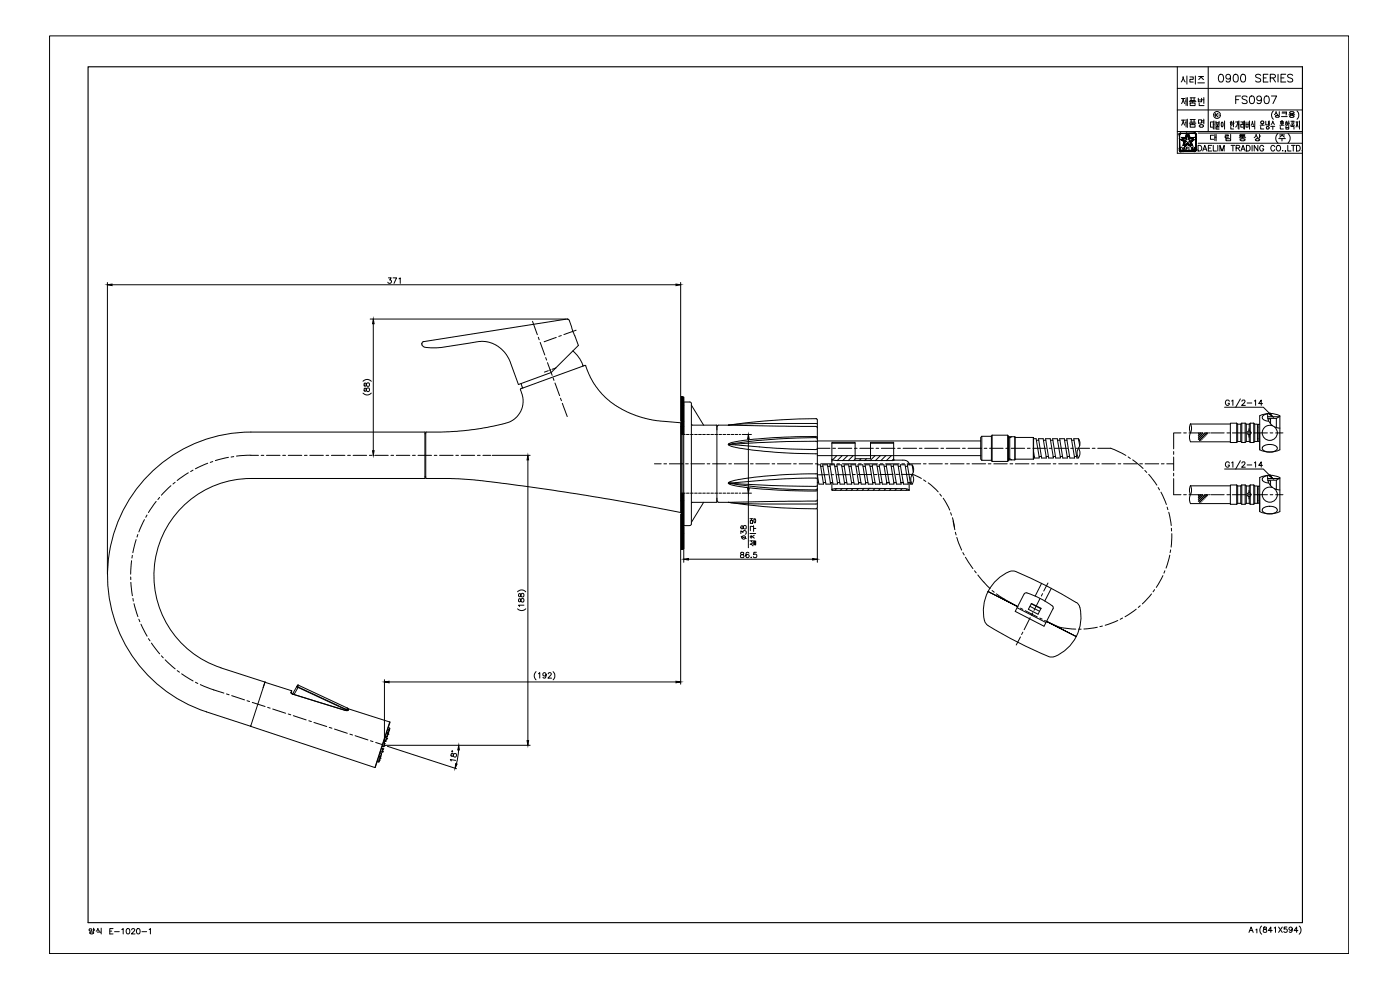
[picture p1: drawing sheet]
<svg xmlns="http://www.w3.org/2000/svg" width="420mm" height="297mm" viewBox="0 0 420 297" stroke-linecap="round" stroke-linejoin="round" font-family="sans-serif">
<defs><g id="words">
<text font-size="9.7" x="349.2" y="40.9">제품명</text>
<text font-size="8.4" x="349.6" y="26.5">시리즈</text>
<text font-size="7.9" x="349.2" y="32.8">제품번</text>
<text font-size="5.7" x="369.7" y="32.5">FS0907</text>
<text font-size="5.3" x="364.4" y="25.8">0900 SERIES</text>
<g font-size="4.9">
<text x="220.8" y="168.6">86.5</text>
<text x="137.9" y="229.7" transform="rotate(-90 137.9 229.7)">18°</text>
</g>
<text font-size="4.4" x="115" y="86.1">371</text>
</g></defs>
<!-- layer: 0 -->
<g fill="none" stroke="#000" stroke-width=".3">
<path d="M14.9 10.8h389.9v275.3h-389.9zM353.3 20v26h37.6M353.3 39.5h37.6M353.3 26.5h37.6M353.3 33h37.6M359.6 39.9h31.3M362.6 20v19.5M367 36.9l-.2-.3-.2 .3v.9M367 37.8l-.2 .3-.2-.2M367 36.9v1M367.5 36.3v2.4M369.2 36.7h.6"/>
<path d="M369.4 37.9v.8h.8M369.4 36.4h.2M370.2 36.3v1.8M370.2 37h.2M370.8 36.6h.6M371.4 36.6l-.1 .8-.5 .7M371.6 36.4v2.3M371.6 37.4h.2M371.8 36.3v2.4M372.4 36.6h.6v.7h-.6v.9h.6M373.1 37.4h.2M373.3 36.4v2.3"/>
<path d="M373.5 36.3v2.4M373.9 36.6v1.6h.7v-1.6M373.9 37.3h.7M374.7 37.4h.3M375 36.3v2.4M375.7 37.9h.9v.8M375.8 36.4l-.3 1.2M375.9 36.4l.4 1.2M376.6 36.3v1.4M378.2 37.6h1.2M378.3 37.9v.8h1M378.4 36.9l.2 .2"/>
<path d="M378.6 36.3h.5M378.6 37.1h.5M378.6 36.4l-.2 .5M378.8 37.2v.4M379.1 36.4l.2 .5M379.3 36.9l-.2 .2M379.9 36.4v1.1h.6M380.7 37h.2M380.7 36.4v1.2M380.9 36.3v1.4M381.4 37.9h1.2M382 37.9v.9"/>
<path d="M382.2 33.3a1.68 1.68 0 0 0 0 2.5M382.5 37.3l-.5-.9-.5 .9M383 35.1h.6M383.6 34.7h-.7l-.2 .2 .3 .3M383.7 34.7l.2 .2-.2 .3M383.9 33.5v1M384.1 37.6h1.2M384.2 37.9v.8h1M384.2 36.5h1M384.5 36.3h.4M384.6 35h1.7M384.7 37.2v.4"/>
<path d="M385.8 36.7h.6M385.9 37.9v.8h.9v-.8M385.9 38.3h.9M386 36.4h.2M386.1 33.6l-.1 .9M386.8 37h.2M386.8 36.3v1.4M386.8 34.4h1.7M387.3 37.6h1.2M387.3 34.7l1 .1a.66 .66 0 0 1-.6 .4 .66 .66 0 0 1-.6-.4l.2-.1M387.4 34.2v.2M387.4 36.4h.4l-.1 .8"/>
<path d="M387.4 37.9h.9v.8M387.9 37.2v.4M387.9 36.4h.4l-.1 .8M388 34.2v.2M388.3 33.7v.2M388.3 33.7a.81 .81 0 0 0-1.2 .2l.7 .2 .5-.2M388.9 36.6h.7M389 38.1l.3-1.3 .3 1.3M389.3 33.3a1.77 1.77 0 0 1 0 2.5M389.3 36.6v.2M390 36.3v2.4M354.3 44.2h.3a.49 .49 0 0 1 .2 .6 .49 .49 0 0 1-.5 .3z"/>
<path d="M355.1 45.1l.3-.9 .3 .9M355.2 44.8h.4M356 44.6h.3M356.5 44.2h-.5v.9h.5M356.8 44.2v.9h.5M357.6 44.2v.9M357.9 45.1v-.9l.4 .9 .3-.9v.9M359.6 43.6h.5a.91 .91 0 0 1 .6 .9 .91 .91 0 0 1-.6 .8h-.5zM359.6 43h31.3M360.9 45.3l.7-1.7 .6 1.7M361.2 44.8h.8M362.6 44.4h.7"/>
<path d="M363.7 43.6h-1.1v1.7h1.1M364.1 43.6v1.7h1M365.5 43.6v1.7M366.1 45.3v-1.7l.6 1.7 .7-1.7v1.7M367.7 40.5h1v.3h-1v.5h1M367.9 41.6h1.4v.6h-1.4zM369.3 40.3v1.2M369.5 43.6h1.1M370 43.6v1.7M371 44.4l.9-.1 .1-.5-1-.2v1.7M371.5 44.4l.6 .9M371.9 41.3h2"/>
<path d="M372.1 40.7h1.5M372.2 41.8l.3 .4M372.4 45.3l.7-1.7 .6 1.7M372.5 41.6l-.3 .2M372.5 41.7l1.1 .2M372.6 44.8h.8M372.9 41v.3M373.6 42l-1.1 .2M373.6 40.4h-1.5v.6h1.5M373.6 41.8v.2M374.1 43.6h.5a.91 .91 0 0 1 .6 .9 .91 .91 0 0 1-.6 .8h-.5zM375.8 43.6v1.7"/>
<path d="M377 40.4l-.2 .5-.4 .4M377 40.4l.6 .9M377 41.7l-.3 .2 .2 .2 .8 .1M377 41.6h.7M377.5 43.6v1.7l-1.1-1.7v1.7M377.7 41.7l.4 .2-.4 .3M378 40.3v1.2M378 40.8h.3M379.2 44a.61 .61 0 0 0-.7-.4 .61 .61 0 0 0-.4 .7v.4a.6 .6 0 0 0 .5 .6 .6 .6 0 0 0 .6-.6h-.3M382.6 44a.61 .61 0 0 0-.7-.4 .61 .61 0 0 0-.5 .7v.4a.61 .61 0 0 0 .5 .6 .61 .61 0 0 0 .7-.4M383.2 43.9l.4-.3a.81 .81 0 0 1 .7 .9 .81 .81 0 0 1-.9 .7l-.4-.5zM383.5 40.1a1.88 1.88 0 0 0 0 2.8"/>
<path d="M383.8 41.6h2M384 40.5h1.5M384.7 41.6v.7M384.8 40.4l-.8 .7M384.8 40.4l.7 .7M385 45.1v.2zM385.8 45.2h-.1h.1l-.1 .4M386.5 43.6v1.7h.9M386.6 40.1a1.88 1.88 0 0 1 0 2.8M387.6 43.6h1.1M388.1 43.6v1.7M389.1 43.6a.92 .92 0 0 1 1 .5 .92 .92 0 0 1-.2 1.1l-.8 .1z"/>
<path d="M390.8 45.2h.1zM170.3 95.7l-43.2 6.8a.7 .7 0 0 0-.5 .9M170.3 95.7h.1M170.3 95.7l.2 .1M170.5 95.8h.1M170.5 95.8l.4 .4 2.7 7.4-8.2 8.2-9.8 3.6-2.5-6.8-.8-1.7-1.8-2.2-2.6-1.6-1.8-.6-1.7-.1-12.1 1.9-3.1 .1a2.79 2.79 0 0 1-2.4-.7l-.2-.3M75.3 129.6h52.2M75.3 129.6a43 43 0 0 0-42.5 36.3 43 43 0 0 0 29.2 47.7l13.2 4.3M204.3 128h.2v22.3h-.2M205.2 128h-.3v22.3h.3M249.7 139.5v-6.8h6.9v4.9h4.7v-4.9h6.9v5.3l3.6 .1 .6 .4 .5 .5v.5M249.7 133h6.9"/>
<path d="M249.7 137.7l.2 .3M261.3 133h6.9M268.2 138l-.2 .2h-16.5l-1.6-.2M273.7 139.5l.5 1.4-.5 1.5M323.7 131.6l.4 1.4-.4 1.5M323.7 134.5l.4 1.4-.4 1.5-.5-1.5zM357.3 129.9l-.3 1.3 .3 1.3M357.3 127.2l.3 1.3-.3 1.4-.3-1.4zM359.6 130.1l1.5 1.4M359.6 131.4l.8 .8M359.6 130.7l1.2 1.1M359.7 129.9h-.1"/>
<path d="M360.1 129.9l1.3 1.3M360.4 129.9l-.8 .7M360.8 129.9l1 1M361 129.9l-1.4 1.3M361.4 129.9l.7 .6M361.7 129.9l-2.1 2M362.1 129.9l.3 .3M362.3 129.9l-2.4 2.3M362.7 129.9h.1M380.5 125.5h2.5M384.1 124.7a7 7 0 0 0-6 0v10.3a7 7 0 0 0 6 0M75.3 143.6h52.2"/>
<path d="M75.3 143.6a29.1 29.1 0 0 0-28.7 24.5 29.1 29.1 0 0 0 19.7 32.2M249.7 147h.1M249.7 144.8v2.2M250.4 146.7h-.5M250.4 146.6h21.3l.9 .3M272.6 146.9l.2 .1M272.8 146.9l.1 .2M272.9 144.8v2.3h-23.1l-.1-.1 .2-.3M273.8 142.4l.4 1.4-.5 1.4-.4-1.4zM357.3 148.4l-.3 1.3 .3 1.4M357.3 145.7l.3 1.4-.3 1.3-.3-1.4zM359.6 148.6l1.5 1.4"/>
<path d="M359.6 149.9l.8 .8M359.6 149.2l1.2 1.2M359.7 148.4l-.1 .1M360.1 148.4l1.3 1.3M360.4 148.4l-.8 .8M360.8 148.4l1 1M361 148.4l-1.4 1.4M361.4 148.4l.7 .7M361.7 148.4l-2.1 2.1M362.1 148.4l.3 .4M362.3 148.4l-2.4 2.4M362.7 148.4h.1"/>
<path d="M380.5 144.1h2.5M384.1 143.3a7 7 0 0 0-6 0v10.2a7 7 0 0 0 6 0M66.3 200.4l13.2 4.3M116.3 223.9l20.7 6.7"/>
<circle cx="369.6" cy="37.3" r=".32"/>
<circle cx="380.4" cy="38.3" r=".4"/>
<circle cx="384.7" cy="36.9" r=".35"/>
<circle cx="386.1" cy="37.3" r=".33"/>
</g>
<!-- layer: TXT -->
<path d="M26.4 20h364.5v256.8h-364.5z" fill="none" stroke="#000" stroke-width=".34"/>
<!-- layer: DWG -->
<g fill="none" stroke="#000" stroke-width=".3">
<path d="M156.2 116.9l.8 2.9-.1 1.8-.3 1.2-1.4 2.2-2.3 1.6-6.7 1.6-5.7 .9-5.7 .5h-6.9M156.3 116.6l-.1 .3M156.4 115.1l.3 1M156.7 116.1l.1 .2M156.8 116.3l.2 .1M171.9 105.3l2 2.2 1 2M174.9 109.5l.1 .2M175 109.7l-.1 .2M175.5 109.7l-19.2 6.9M175.5 109.6l.3 .1 1.5 3.7 2.1 3.3 2.4 2.7 3.3 2.5 3.9 2.1 4.8 1.6 3.5 .7 7 .5v27l-28.5-5.2-23.9-3.5-9.6-1.1-4.7-.3-9.7-.1-.1-13.8M127.5 129.6v14M127.5 130.1h.3"/>
<path d="M127.9 129.6l-.1 .1M207 120.6h-1.8v37.1h1.8M207 120.6l.5 .5v36.1M207.5 121.6l3.7 6M207.5 127.3l.2 .3h7.4l.1 22.9-.2 .2h-7.3l-.2 .3M215.2 128l.4-.4a30.9 30.9 0 0 0 8.4-.8 185.5 185.5 0 0 1 21.1-1.1l.2 .4v26.1l-.2 .4a164.6 164.6 0 0 1-26.4-1.9h-3.1M218.6 133.4h.2M218.6 133.4h.1M218.6 133.4a25.3 25.3 0 0 0 8.7 1.8l8 .7 10 .3M218.6 133.2v.2M218.6 133.2l.2 .1M218.8 133.4l2.7 .1a226.8 226.8 0 0 0 23.5 1.3l.3-.3"/>
<path d="M218.8 133.4h.1M218.8 133.3h.1M245.3 127.2l-.3-.1h-18.8l-7.6 .5 26.2 .3 .5 .5M245.3 132.6l-.1-.1a274.9 274.9 0 0 0-26.6 .9M245.3 131.8l-.2-.4a166.3 166.3 0 0 0-18.9 .9l-7.4 1M245.3 131.3l-.1-.2a143.7 143.7 0 0 0-24.2 1.4l-2.4 .7M245.3 132.3h49M245.3 136.7h49M245.3 139.5h.9l1 5.8h-1.4l-.5-2.8M246.3 139.9h.7M246.9 139.5h1.4l1 5.8h-1.4zM248.4 139.9h.7"/>
<path d="M249.1 139.5h1.4l.9 5.8h-1.4zM250.5 139.9h.7M251.1 139.5h1.5l.9 5.8h-1.4zM252.7 139.9h.6M253.3 139.5h1.4l.9 5.8h-1.4zM254.8 139.9h.7M255.4 139.5h1.4l.9 5.8h-1.4zM256.9 139.9h.7M257.5 139.5h1.4l1 5.8h-1.4zM259 139.9h.7M259.6 139.5h1.4l1 5.8h-1.4zM261.1 139.9h.7"/>
<path d="M261.7 139.5h1.5l.9 5.8h-1.4zM263.2 139.9h.7M263.8 139.5h1.5l.9 5.8h-1.4zM265.4 139.9h.6M266 139.5h1.4l.9 5.8h-1.4zM267.5 139.9h.7M268.1 139.5h1.4l.9 5.8h-1.4zM269.6 139.9h.7M270.2 139.5h1.4l1 5.8h-1.4zM271.7 139.9h.7M273.8 139.9h.2M294.7 130.9h2.8l.2-.3h4.7l.3 .2v7.4l-.3 .2h-4.7l-.2-.3h-2.8l-.4-.3v-6.6z"/>
<path d="M302.7 131h1.9v.2M303 131v7M304.6 137.8v.2h-1.9M304.6 131.2l5.6 .2v6.3l-5.6 .1M304.6 131.2v6.6M310.2 131.6h.8l.9 5.8h-1.4l-.3-1.8M310.2 137h.2M311 132.1h.8M311.7 131.6h1.4l.9 5.8h-1.4zM311.8 137h.8M313.2 132.1h.7M313.8 131.6h1.4l1 5.8h-1.5z"/>
<path d="M314 137h.6M315.3 132.1h.7M315.9 131.6h1.4l1 5.8h-1.5zM316.1 137h.7h-.7M317.4 132.1h.7M318 131.6h1.4l1 5.8h-1.4zM318.2 137h.7M319.5 132.1h.7M320.1 131.6h1.4l1 5.8h-1.4zM320.3 137h.7h-.7M321.6 132.1h.7M322.4 137h.7"/>
<path d="M323.7 132.1h.2M324 133.8l-.3-2.2h-1.4l.9 5.8h.5M357.3 127.2h11.9M357.3 132.6h11.9M371.2 127h-2v5.8h2M371.2 127v5.8M371.2 127l.2 .3M371.4 127.3h1M371.4 127.3v5.2M372.4 132.5h-1l-.2 .3M372.4 132.5l.3 .3 2.2-.3M372.4 127.3v5.2"/>
<path d="M372.7 127v5.8M372.7 127h1M372.7 127l-.3 .3M373.7 127v5.8M373.7 127l.3 .3M374 127.3h.9M374 127.3v5.2M374.9 132.5l.3 .3M374.9 127.3v2M374.9 130.4v2.1M375.2 127l-.3 .3M375.2 127h1.1"/>
<path d="M375.2 127v2.5M375.2 130.3v2.5M376.3 127l.3 .3h.8v5.2h-.8M376.3 127v5.8M376.6 132.5l-.3 .3h-1.1M376.6 127.3v5.2M377.4 131.6h.2M377.4 128.2h.2M378.1 127.3h-.5v5.1h.5M378.9 134.1l1.4-.7h1.6l1.1 .5 .3 .8-1 .8-1.8 .1-1.5-.6-.2-.3zM380.4 124.2l-1.3 .5-.3 .7 .8 .7 1.2 .3M381.9 127.8a2.26 2.26 0 0 0-3.1 2.2 2.26 2.26 0 0 0 3.3 1.9 2.26 2.26 0 0 0 .4-3.8"/>
<path d="M384.1 124.8v10.2M384.1 124.9l-1.1 .6M127.5 143.1h.3M207.5 157.2l-.5 .5M211.2 150.7l-3.7 6M215.2 150.2l.4 .5M218.6 145h.2a272.3 272.3 0 0 0 26.4 .8l.1-.1M218.6 145h.1M218.6 145a22.3 22.3 0 0 0 7.8 1.5 162.2 162.2 0 0 0 18.8 .7l.1-.2M218.6 144.8l.2 .1M218.6 144.8v.2M218.8 145l5.9 .8a174.2 174.2 0 0 0 20.2 1.2l.4-.5"/>
<path d="M218.8 145h.1M218.8 145h-.2M218.8 144.9v.1M245.3 149.9l-.3 .4-26.4 .4 3.7 .4 6.2 .1 16.8-.1M245.3 143.7l-.1-.1a150.7 150.7 0 0 0-18.4 .7l-8 .6M245.3 142l-.1 .1a132.9 132.9 0 0 0-24.2 1.9l-2.4 .8M245.3 144.8h.4M247.1 144.8h.7M249.2 144.8h.7h-.7M251.3 144.8h.7M254.1 144.8h-.7h.7M255.5 144.8h.8"/>
<path d="M258.3 144.8h-.6h.7M259.8 144.8h.7M262.6 144.8h-.7h.7M264 144.8h.7M266.8 144.8h-.7h.7M268.2 144.8h.8M271 144.8h-.6h.7M272.5 144.8h.7M274.1 141.7l-.4-2.2h-1.4l1 5.8h.4M357.3 145.8h11.9M357.3 151.1h11.9M371.2 145.5h-2v5.8h2"/>
<path d="M371.2 145.5v5.8M371.2 145.5l.2 .3M371.4 145.8v5.2M371.4 145.8h1M372.4 151h-1l-.2 .3M372.4 151l.3 .3 2.2-.3M372.4 145.8v5.2M372.7 145.5v5.8M372.7 145.5h1M372.7 145.5l-.3 .3M373.7 145.5v5.8M373.7 145.5l.3 .3"/>
<path d="M374 145.8v5.2M374 145.8h.9M374.9 145.8v2M374.9 149v2M374.9 151l.3 .3M375.2 145.5v2.5M375.2 148.8v2.5M375.2 145.5l-.3 .3M375.2 145.5h1.1M376.3 145.5l.3 .3h.8v5.2h-.8M376.3 145.5v5.8M376.6 151l-.3 .3h-1.1"/>
<path d="M376.6 145.8v5.2M377.4 150.2h.2M377.4 146.7h.2M378.1 145.9h-.5v5.1h.5M378.9 152.6l.9-.5 1.7-.2 1.3 .4 .4 .3 .1 .6-.3 .4-.7 .4-1.8 .1-1.4-.5-.3-.4zM380.4 142.7l-1.3 .5-.3 .7 .6 .7 1.4 .3M381.9 146.3a2.26 2.26 0 0 0-3.1 2.2 2.26 2.26 0 0 0 3.3 1.9 2.26 2.26 0 0 0 .4-3.7M384.1 143.3v10.2M384.1 143.5l-1.1 .6M296.5 177.5l8.9 4.5-8.9-4.5M296.5 177.5a12 12 0 0 0-.7 9.4l.7 .8M304.8 171.5l-.7-.2a11.2 11.2 0 0 0-7.6 6.2"/>
<path d="M304.8 171.5a120.4 120.4 0 0 1 18.8 9.7 11.7 11.7 0 0 1-1.5 11.3 12.9 12.9 0 0 1-5.6 4.5M307.5 178l.2-.1a19.8 19.8 0 0 1 8.4 4.3l-.1 .5-1.9 3.8 8.9 4.5-8.9-4.5-.8 1.4-8.6-4.5zM312.6 175l-1.9 3.9M315.5 176.5l-2 3.9M296.5 187.7a116.1 116.1 0 0 0 18.9 9.5l1.1-.2M305.2 182.3l8.7 4.5M309.1 181.9l2.9 1.5M309.5 181.2l2.9 1.4M309.6 181.1l2.8 1.4-.9 1.8-2.9-1.5zM75.2 217.7l.1 .2M75.3 217.9l37.2 12.4M79.5 204.7l-4.3 13.2"/>
<path d="M79.5 204.7l-.5 1.6M79.6 204.7l7.9 2.5M79.7 204.6l-.2 .1M87.3 207.8l.1 .1M87.4 207.9l.5 .4 15.9 4.9M87.5 207.2l-.2 .6M87.5 207.2l-.1 .7M87.8 208.3h.1M87.9 208.3h.1M87.9 208.3l15.8 4.9M89.3 205.9l.2-.4 14.7 6.9-.1 .4M89.3 205.9l-.2 .1 .4 .3"/>
<path d="M89.3 205.9l.2 .2M89.3 205.6l-1.5 2.7-.5-.5M89.5 206.3l14.2 6.6M89.5 206.3l-1.3 2.1M89.5 205.5l-.2 .1M89.5 206.1l14.3 6.7M89.5 206.1v.2M103.7 213.2h.1M103.7 212.9l-.1 .2M103.7 213.1l.1 .1M103.8 212.8h.3M103.8 212.8l-.1 .1"/>
<path d="M104.1 212.8l.1 .2-.5-.1M104.3 212.4l.1 .2M104.3 212.6l-.2 .6M104.4 213.1l-.6 .1M104.5 212.7l-.1 .4M104.6 212.7l-.1 .4M104.6 212.7l12.4 3.9M104.7 212.7h-.1M116.3 218.8l.5 .2M116.5 219.9h-.5l.4 .1M116.5 218.3l.4 .2-.1 .5M116.5 219.7v.2"/>
<path d="M116.6 219.8l-.1 .1M116.6 219.7h-.1M116.8 219l-.3 .7M116.8 219h.1M116.8 219v.1M117 216.5l-4.4 13.7 .1-.1M117 218.6l-.5 1.3M117.1 216.7l-4.4 13.4M113.2 228.5l.4 .1M113.4 228l.4 .1M113.7 227l.5 .3-.4 1.3M113.7 227h.4"/>
<path d="M113.8 228.5l-.1 .1M113.8 228.1h.1M113.9 228l-.1 .1M114 227.4l-.4 1.2M114 227.4l.1 .1M114.1 225.9l.4 .2M114.1 227.5h.1M114.1 227.2l-.1 .2M114.1 227l.1 .1M114.1 225.6l.5 .1M114.3 227h-.1M114.4 226.2l-.3 .8"/>
<path d="M114.4 226.2l.1 .1M114.4 226.1v.1M114.5 226.1l-.2 .9M114.5 224.5l.5 .3M114.7 225.6l-.1 .1M114.7 225.6h.1M114.8 225.4h.1M114.9 224.7h.1M114.9 224.7l-.3 1M114.9 224.7l.1 .1M115 224.8l-.3 .8M115 222.9l.5 .1"/>
<path d="M115.2 222.3l.4 .1M115.3 224h-.1M115.5 223l-.4 1h-.4M115.5 223v.2M115.5 223.2l-.3 .8M115.5 221.2l.5 .2M115.6 222.4h.1M115.7 220.9l.4 .1M115.8 222.4h-.2M115.8 222.3l-.1 .1M115.8 222.3v.1M116 221.4v.1"/>
<path d="M116 221.4h.1M116 221.4l-.3 1M116 221.7h.1M116 221.5h.1M116 221.5l-.2 .8M116.1 220.9v.1M116.3 220.9l-.1 .1M116.3 220.9l-.2 .1M116.3 220.9h-.2M116.4 220.3h.1M116.4 220l.1 .1M116.4 220l-.3 .9"/>
<path d="M116.5 220v.2M116.5 220.1l-.2 .8M27 279.8v.2M27.2 279.7h.6M27.2 279.7l-.2 .1M27.4 278.8l-.2-.1a.37 .37 0 0 0-.5 .3 .37 .37 0 0 0 .5 .4l.2-.1M27.4 278.8v.5M27.8 279.7l.3 .1a.63 .63 0 0 1-.5 .5 .63 .63 0 0 1-.6-.3M28.1 278.5v1M28.1 278.8h.3M28.1 279.1h.3M29.2 279.7h1.2v.5"/>
<path d="M29.4 278.6l-.5 .8M29.4 278.6l.5 .8M30.4 278.5v1M32.9 279.4h.6M33.9 278.6h-1v1.6h1M34.4 279.5h1.4M36.5 278.9l.5-.3v1.6M38.1 278.7a.79 .79 0 0 1 1 .6 .79 .79 0 0 1-.6 .9l-.6-.3v-.6zM39.5 279l.3-.4 .6 .3-1 1.3h1.1M41.2 278.7a.79 .79 0 0 1 1 .6 .79 .79 0 0 1-.6 .9l-.6-.3v-.6zM42.6 279.5h1.4M44.8 278.9l.3-.3v1.6"/>
<path d="M374.8 279.8l.7-1.7 .6 1.7M375.1 279.2h.7M376.9 279l.3-.3v1.2M378.6 277.8a1.63 1.63 0 0 0 0 2.5M379.2 278.2v.5a.67 .67 0 0 1 .8 .2 .67 .67 0 0 1 0 .8h-.8a.67 .67 0 0 1 .1-.8 .67 .67 0 0 1 .7-.2v-.5zM381.8 279.2h-1.2l.8-1.1v1.7M382.4 278.4l.4-.3v1.7M383.7 278.1l1.1 1.7M384.8 278.1l-1.1 1.7M386.2 278.1h-.8v.7a.56 .56 0 0 1 .8 0 .56 .56 0 0 1-.1 .9 .56 .56 0 0 1-.8-.2M387.8 278.7a.51 .51 0 0 1-.7 .4 .51 .51 0 0 1-.2-.8 .51 .51 0 0 1 .8 .1l.1 .3a.75 .75 0 0 1-.6 1.1l-.3-.3M389.5 279.2h-1.1l.7-1.1v1.7"/>
<path d="M389.9 277.8a1.63 1.63 0 0 1 0 2.5"/>
<circle cx="374.9" cy="129.9" r=".57"/>
<circle cx="374.9" cy="148.4" r=".57"/>
</g>
<!-- layer: 0 -->
<g fill="#000" stroke="#000" stroke-width=".3">
<path d="M354 40.4v4.6zM354 40.4v4.6z"/>
<path d="M354 45v.2zM354 45v.2zM354 45.2l.3 .2zM354.1 45.1l.2 .3zM354.3 45.3l.2 .1zM354.3 45.3l.2 .1z"/>
<path d="M354.5 45.4l4-.1zM354.5 45.3h4z"/>
<path d="M358.5 45.3h.2zM358.5 45.3h.2zM358.7 45.3l.2-.1zM358.7 45.3l.2-.1zM358.9 45v.2zM358.8 45v.1z"/>
<path d="M358.8 40.4l.1 4.6zM358.8 40.4l.1 4.6z"/>
</g>
<!-- layer: D -->
<g fill="none" stroke="#000" stroke-width=".3">
<path d="M365.8 34.5h.4M366.2 34.2a1.04 1.04 0 0 0-1.1-.7 1.04 1.04 0 0 0-.9 1M366.3 34.5a1.04 1.04 0 0 1-.9 1 1.04 1.04 0 0 1-1.2-.7M32.2 84.8v87.4M33.6 85.4h169.3M111.1 95.7h58.7M112 97.1v38.1M204.3 84.8v41.6M108.9 118a1.68 1.68 0 0 0 2.5 0M108.9 114.4a1.68 1.68 0 0 1 2.5 0M109.3 116.6l.2 .8 .3-.1 .5-.9 .5 .2 .1 .5a.54 .54 0 0 1-.7 .4 .54 .54 0 0 1-.3-.8l-.2-.2zM109.3 115v.8h.5a.69 .69 0 0 1 .2-.8 .69 .69 0 0 1 .8 0l.1 .5-.3 .4h-.4l-.4-.9z"/>
<path d="M204.5 119.1h.4v11.3h-.4zM204.5 120h.1M204.5 119.8h.1M204.5 119.7h.1M204.5 119.5h.1M204.5 119.4h.1M204.5 119.3h.1M204.5 119.1h.1M204.7 119.9h.1M204.7 119.8h.1M204.7 119.6h.1M204.7 119.5h.1"/>
<path d="M204.7 119.3h.1M204.7 119.2h.1M204.8 120h.1M204.8 119.8h.1M204.8 119.7h.1M204.8 119.5h.1M204.8 119.4h.1M204.8 119.3h.1M204.8 119.1h.1M204.9 119.9h.1M204.9 119.8h.1M204.9 119.6h.1"/>
<path d="M204.9 119.5h.1M204.9 119.3h.1M204.9 119.2h.1M372.3 119.7l-1.4 2.5M147.7 136.6h11.4M158.4 138v84.2M204.5 130.3h.1M204.5 130.1h.1M204.5 130h.1M204.5 129.8h.1M204.5 129.7h.1M204.5 129.6h.1"/>
<path d="M204.5 129.4h.1M204.5 129.3h.1M204.5 129.1h.1M204.5 129h.1M204.5 128.8h.1M204.5 128.7h.1M204.5 128.5h.1M204.5 128.4h.1M204.5 128.2h.1M204.5 128.1h.1M204.5 127.9h.1M204.5 127.8h.1"/>
<path d="M204.5 127.6h.1M204.5 127.5h.1M204.5 127.4h.1M204.5 127.2h.1M204.5 127.1h.1M204.5 126.9h.1M204.5 126.8h.1M204.5 126.6h.1M204.5 126.5h.1M204.5 126.3h.1M204.5 126.2h.1M204.5 126h.1"/>
<path d="M204.5 125.9h.1M204.5 125.8h.1M204.5 125.6h.1M204.5 125.5h.1M204.5 125.3h.1M204.5 125.2h.1M204.5 125h.1M204.5 124.9h.1M204.5 124.8h.1M204.5 124.6h.1M204.5 124.5h.1M204.5 124.3h.1"/>
<path d="M204.5 124.2h.1M204.5 124.1h.1M204.5 123.9h.1M204.5 123.8h.1M204.5 123.6h.1M204.5 123.5h.1M204.5 123.3h.1M204.5 123.2h.1M204.5 123h.1M204.5 122.9h.1M204.5 122.7h.1M204.5 122.6h.1"/>
<path d="M204.5 122.4h.1M204.5 122.3h.1M204.5 122.1h.1M204.5 122h.1M204.5 121.8h.1M204.5 121.7h.1M204.5 121.6h.1M204.5 121.4h.1M204.5 121.3h.1M204.5 121.1h.1M204.5 121h.1M204.5 120.8h.1"/>
<path d="M204.5 120.7h.1M204.5 120.5h.1M204.5 120.4h.1M204.5 120.3h.1M204.5 120.1h.1M204.7 130.3h.1M204.7 130.2h.1M204.7 130.1h.1M204.7 129.9h.1M204.7 129.8h.1M204.7 129.6h.1M204.7 129.5h.1"/>
<path d="M204.7 129.3h.1M204.7 129.2h.1M204.7 129h.1M204.7 128.9h.1M204.7 128.7h.1M204.7 128.6h.1M204.7 128.5h.1M204.7 128.3h.1M204.7 128.2h.1M204.7 128h.1M204.7 127.9h.1M204.7 127.7h.1"/>
<path d="M204.7 127.6h.1M204.7 127.4h.1M204.7 127.3h.1M204.7 127.1h.1M204.7 127h.1M204.7 126.8h.1M204.7 126.7h.1M204.7 126.5h.1M204.7 126.4h.1M204.7 126.3h.1M204.7 126.1h.1M204.7 126h.1"/>
<path d="M204.7 125.8h.1M204.7 125.7h.1M204.7 125.5h.1M204.7 125.4h.1M204.7 125.3h.1M204.7 125.1h.1M204.7 125h.1M204.7 124.8h.1M204.7 124.7h.1M204.7 124.6h.1M204.7 124.4h.1M204.7 124.3h.1"/>
<path d="M204.7 124.1h.1M204.7 124h.1M204.7 123.8h.1M204.7 123.7h.1M204.7 123.5h.1M204.7 123.4h.1M204.7 123.2h.1M204.7 123.1h.1M204.7 123h.1M204.7 122.8h.1M204.7 122.7h.1M204.7 122.5h.1"/>
<path d="M204.7 122.4h.1M204.7 122.2h.1M204.7 122.1h.1M204.7 121.9h.1M204.7 121.8h.1M204.7 121.6h.1M204.7 121.5h.1M204.7 121.3h.1M204.7 121.2h.1M204.7 121h.1M204.7 120.9h.1M204.7 120.8h.1"/>
<path d="M204.7 120.6h.1M204.7 120.5h.1M204.7 120.3h.1M204.7 120.2h.1M204.7 120h.1M204.8 130.3h.1M204.8 130.1h.1M204.8 130h.1M204.8 129.8h.1M204.8 129.7h.1M204.8 129.6h.1M204.8 129.4h.1"/>
<path d="M204.8 129.3h.1M204.8 129.1h.1M204.8 129h.1M204.8 128.8h.1M204.8 128.7h.1M204.8 128.5h.1M204.8 128.4h.1M204.8 128.2h.1M204.8 128.1h.1M204.8 127.9h.1M204.8 127.8h.1M204.8 127.6h.1"/>
<path d="M204.8 127.5h.1M204.8 127.4h.1M204.8 127.2h.1M204.8 127.1h.1M204.8 126.9h.1M204.8 126.8h.1M204.8 126.6h.1M204.8 126.5h.1M204.8 126.3h.1M204.8 126.2h.1M204.8 126h.1M204.8 125.9h.1"/>
<path d="M204.8 125.8h.1M204.8 125.6h.1M204.8 125.5h.1M204.8 125.3h.1M204.8 125.2h.1M204.8 125h.1M204.8 124.9h.1M204.8 124.8h.1M204.8 124.6h.1M204.8 124.5h.1M204.8 124.3h.1M204.8 124.2h.1"/>
<path d="M204.8 124.1h.1M204.8 123.9h.1M204.8 123.8h.1M204.8 123.6h.1M204.8 123.5h.1M204.8 123.3h.1M204.8 123.2h.1M204.8 123h.1M204.8 122.9h.1M204.8 122.7h.1M204.8 122.6h.1M204.8 122.4h.1"/>
<path d="M204.8 122.3h.1M204.8 122.1h.1M204.8 122h.1M204.8 121.8h.1M204.8 121.7h.1M204.8 121.6h.1M204.8 121.4h.1M204.8 121.3h.1M204.8 121.1h.1M204.8 121h.1M204.8 120.8h.1M204.8 120.7h.1"/>
<path d="M204.8 120.5h.1M204.8 120.4h.1M204.8 120.3h.1M204.8 120.1h.1M204.9 130.3h.1M204.9 130.2h.1M204.9 130.1h.1M204.9 129.9h.1M204.9 129.8h.1M204.9 129.6h.1M204.9 129.5h.1M204.9 129.3h.1"/>
<path d="M204.9 129.2h.1M204.9 129h.1M204.9 128.9h.1M204.9 128.7h.1M204.9 128.6h.1M204.9 128.5h.1M204.9 128.3h.1M204.9 128.2h.1M204.9 128h.1M204.9 127.9h.1M204.9 127.7h.1M204.9 127.6h.1"/>
<path d="M204.9 127.4h.1M204.9 127.3h.1M204.9 127.1h.1M204.9 127h.1M204.9 126.8h.1M204.9 126.7h.1M204.9 126.5h.1M204.9 126.4h.1M204.9 126.3h.1M204.9 126.1h.1M204.9 126h.1M204.9 125.8h.1"/>
<path d="M204.9 125.7h.1M204.9 125.5h.1M204.9 125.4h.1M204.9 125.3h.1M204.9 125.1h.1M204.9 125h.1M204.9 124.8h.1M204.9 124.7h.1M204.9 124.6h.1M204.9 124.4h.1M204.9 124.3h.1M204.9 124.1h.1"/>
<path d="M204.9 124h.1M204.9 123.8h.1M204.9 123.7h.1M204.9 123.5h.1M204.9 123.4h.1M204.9 123.2h.1M204.9 123.1h.1M204.9 123h.1M204.9 122.8h.1M204.9 122.7h.1M204.9 122.5h.1M204.9 122.4h.1"/>
<path d="M204.9 122.2h.1M204.9 122.1h.1M204.9 121.9h.1M204.9 121.8h.1M204.9 121.6h.1M204.9 121.5h.1M204.9 121.3h.1M204.9 121.2h.1M204.9 121h.1M204.9 120.9h.1M204.9 120.8h.1M204.9 120.6h.1"/>
<path d="M204.9 120.5h.1M204.9 120.3h.1M204.9 120.2h.1M204.9 120h.1M251.1 136.7l-1.3 1.3M252.7 136.7l-1.4 1.5M254.4 136.7l-1.5 1.5M256 136.7l-1.4 1.5M256.8 137.6l-.6 .6M258.4 137.6l-.6 .6M260.1 137.6l-.6 .6M262.6 136.7l-1.5 1.5"/>
<path d="M264.2 136.7l-1.5 1.5M265.9 136.7l-1.5 1.5M267.5 136.7l-1.5 1.5M268.2 137.7l-.5 .5M294.7 130.9v7.2M297.5 130.9v7.2M297.7 130.6v7.8M302.4 130.6v7.8M302.7 137.6l.9 .4M303.6 131l-.9 .4M304.6 131v7M310.1 131.2v6.6"/>
<path d="M367.5 122.2h11.7l1.8 1.8M368.9 120.4a.61 .61 0 0 0-.6-.4 .61 .61 0 0 0-.5 .6 .67 .67 0 0 0 .2 .9 .67 .67 0 0 0 .9-.2v-.3h-.3M368.9 139a.61 .61 0 0 0-.6-.4 .61 .61 0 0 0-.5 .6 .67 .67 0 0 0 .2 .9 .67 .67 0 0 0 .9-.3v-.3h-.3M369.6 120.3l.4-.3v1.6M369.6 138.9l.4-.3v1.6M372.3 138.2l-1.4 2.5M372.7 120.4l.4-.4 .4 .1 .1 .2-.2 .6-.8 .7h1.1M372.7 139l.4-.4h.4l.1 .3-.2 .5-.8 .8h1.1M374.3 120.9h1.4M374.3 139.5h1.4M376.4 120.3l.4-.3v1.6M376.4 138.9l.4-.3v1.6"/>
<path d="M378.1 129.9v4.9M378.9 121.1h-1.1l.7-1.1v1.6M378.9 139.6h-1.1l.7-1v1.6M380.4 125h3.5M380.5 124.1a3.7 3.7 0 0 0 3.6 4.4M380.5 125.7h.8v1.5M383 125.5v2.8M204.3 154.2v51.1M204.5 148h.4v16.8h-.4zM204.5 159.9h.1M204.5 159.8h.1M204.5 159.7h.1"/>
<path d="M204.5 159.5h.1M204.5 159.4h.1M204.5 159.2h.1M204.5 159.1h.1M204.5 158.9h.1M204.5 158.8h.1M204.5 158.6h.1M204.5 158.5h.1M204.5 158.4h.1M204.5 158.2h.1M204.5 158.1h.1M204.5 157.9h.1"/>
<path d="M204.5 157.8h.1M204.5 157.6h.1M204.5 157.5h.1M204.5 157.4h.1M204.5 157.2h.1M204.5 157.1h.1M204.5 156.9h.1M204.5 156.8h.1M204.5 156.6h.1M204.5 156.5h.1M204.5 156.4h.1M204.5 156.2h.1"/>
<path d="M204.5 156.1h.1M204.5 155.9h.1M204.5 155.8h.1M204.5 155.6h.1M204.5 155.5h.1M204.5 155.3h.1M204.5 155.2h.1M204.5 155h.1M204.5 154.9h.1M204.5 154.7h.1M204.5 154.6h.1M204.5 154.4h.1"/>
<path d="M204.5 154.3h.1M204.5 154.1h.1M204.5 154h.1M204.5 153.9h.1M204.5 153.7h.1M204.5 153.6h.1M204.5 153.4h.1M204.5 153.3h.1M204.5 153.1h.1M204.5 153h.1M204.5 152.9h.1M204.5 152.7h.1"/>
<path d="M204.5 152.6h.1M204.5 152.4h.1M204.5 152.3h.1M204.5 152.1h.1M204.5 152h.1M204.5 151.9h.1M204.5 151.7h.1M204.5 151.6h.1M204.5 151.4h.1M204.5 151.3h.1M204.5 151.1h.1M204.5 151h.1"/>
<path d="M204.5 150.8h.1M204.5 150.7h.1M204.5 150.6h.1M204.5 150.4h.1M204.5 150.3h.1M204.5 150.1h.1M204.5 150h.1M204.5 149.8h.1M204.5 149.7h.1M204.5 149.5h.1M204.5 149.4h.1M204.5 149.2h.1"/>
<path d="M204.5 149.1h.1M204.5 148.9h.1M204.5 148.8h.1M204.5 148.6h.1M204.5 148.5h.1M204.5 148.4h.1M204.5 148.2h.1M204.5 148.1h.1M204.7 159.9h.1M204.7 159.7h.1M204.7 159.6h.1M204.7 159.4h.1"/>
<path d="M204.7 159.3h.1M204.7 159.1h.1M204.7 159h.1M204.7 158.9h.1M204.7 158.7h.1M204.7 158.6h.1M204.7 158.4h.1M204.7 158.3h.1M204.7 158.1h.1M204.7 158h.1M204.7 157.9h.1M204.7 157.7h.1"/>
<path d="M204.7 157.6h.1M204.7 157.4h.1M204.7 157.3h.1M204.7 157.2h.1M204.7 157h.1M204.7 156.9h.1M204.7 156.7h.1M204.7 156.6h.1M204.7 156.4h.1M204.7 156.3h.1M204.7 156.1h.1M204.7 156h.1"/>
<path d="M204.7 155.8h.1M204.7 155.7h.1M204.7 155.5h.1M204.7 155.4h.1M204.7 155.3h.1M204.7 155.1h.1M204.7 155h.1M204.7 154.8h.1M204.7 154.7h.1M204.7 154.5h.1M204.7 154.4h.1M204.7 154.2h.1"/>
<path d="M204.7 154.1h.1M204.7 153.9h.1M204.7 153.8h.1M204.7 153.6h.1M204.7 153.5h.1M204.7 153.4h.1M204.7 153.2h.1M204.7 153.1h.1M204.7 152.9h.1M204.7 152.8h.1M204.7 152.6h.1M204.7 152.5h.1"/>
<path d="M204.7 152.4h.1M204.7 152.2h.1M204.7 152.1h.1M204.7 151.9h.1M204.7 151.8h.1M204.7 151.6h.1M204.7 151.5h.1M204.7 151.4h.1M204.7 151.2h.1M204.7 151.1h.1M204.7 150.9h.1M204.7 150.8h.1"/>
<path d="M204.7 150.6h.1M204.7 150.5h.1M204.7 150.3h.1M204.7 150.2h.1M204.7 150h.1M204.7 149.9h.1M204.7 149.7h.1M204.7 149.6h.1M204.7 149.5h.1M204.7 149.3h.1M204.7 149.2h.1M204.7 149h.1"/>
<path d="M204.7 148.9h.1M204.7 148.7h.1M204.7 148.6h.1M204.7 148.4h.1M204.7 148.3h.1M204.7 148.1h.1M204.7 148h.1M204.8 159.9h.1M204.8 159.8h.1M204.8 159.7h.1M204.8 159.5h.1M204.8 159.4h.1"/>
<path d="M204.8 159.2h.1M204.8 159.1h.1M204.8 158.9h.1M204.8 158.8h.1M204.8 158.6h.1M204.8 158.5h.1M204.8 158.4h.1M204.8 158.2h.1M204.8 158.1h.1M204.8 157.9h.1M204.8 157.8h.1M204.8 157.6h.1"/>
<path d="M204.8 157.5h.1M204.8 157.4h.1M204.8 157.2h.1M204.8 157.1h.1M204.8 156.9h.1M204.8 156.8h.1M204.8 156.6h.1M204.8 156.5h.1M204.8 156.4h.1M204.8 156.2h.1M204.8 156.1h.1M204.8 155.9h.1"/>
<path d="M204.8 155.8h.1M204.8 155.6h.1M204.8 155.5h.1M204.8 155.3h.1M204.8 155.2h.1M204.8 155h.1M204.8 154.9h.1M204.8 154.7h.1M204.8 154.6h.1M204.8 154.4h.1M204.8 154.3h.1M204.8 154.1h.1"/>
<path d="M204.8 154h.1M204.8 153.9h.1M204.8 153.7h.1M204.8 153.6h.1M204.8 153.4h.1M204.8 153.3h.1M204.8 153.1h.1M204.8 153h.1M204.8 152.9h.1M204.8 152.7h.1M204.8 152.6h.1M204.8 152.4h.1"/>
<path d="M204.8 152.3h.1M204.8 152.1h.1M204.8 152h.1M204.8 151.9h.1M204.8 151.7h.1M204.8 151.6h.1M204.8 151.4h.1M204.8 151.3h.1M204.8 151.1h.1M204.8 151h.1M204.8 150.8h.1M204.8 150.7h.1"/>
<path d="M204.8 150.6h.1M204.8 150.4h.1M204.8 150.3h.1M204.8 150.1h.1M204.8 150h.1M204.8 149.8h.1M204.8 149.7h.1M204.8 149.5h.1M204.8 149.4h.1M204.8 149.2h.1M204.8 149.1h.1M204.8 148.9h.1"/>
<path d="M204.8 148.8h.1M204.8 148.6h.1M204.8 148.5h.1M204.8 148.4h.1M204.8 148.2h.1M204.8 148.1h.1M204.9 159.9h.1M204.9 159.7h.1M204.9 159.6h.1M204.9 159.4h.1M204.9 159.3h.1M204.9 159.1h.1"/>
<path d="M204.9 159h.1M204.9 158.9h.1M204.9 158.7h.1M204.9 158.6h.1M204.9 158.4h.1M204.9 158.3h.1M204.9 158.1h.1M204.9 158h.1M204.9 157.9h.1M204.9 157.7h.1M204.9 157.6h.1M204.9 157.4h.1"/>
<path d="M204.9 157.3h.1M204.9 157.2h.1M204.9 157h.1M204.9 156.9h.1M204.9 156.7h.1M204.9 156.6h.1M204.9 156.4h.1M204.9 156.3h.1M204.9 156.1h.1M204.9 156h.1M204.9 155.8h.1M204.9 155.7h.1"/>
<path d="M204.9 155.5h.1M204.9 155.4h.1M204.9 155.3h.1M204.9 155.1h.1M204.9 155h.1M204.9 154.8h.1M204.9 154.7h.1M204.9 154.5h.1M204.9 154.4h.1M204.9 154.2h.1M204.9 154.1h.1M204.9 153.9h.1"/>
<path d="M204.9 153.8h.1M204.9 153.6h.1M204.9 153.5h.1M204.9 153.4h.1M204.9 153.2h.1M204.9 153.1h.1M204.9 152.9h.1M204.9 152.8h.1M204.9 152.6h.1M204.9 152.5h.1M204.9 152.4h.1M204.9 152.2h.1"/>
<path d="M204.9 152.1h.1M204.9 151.9h.1M204.9 151.8h.1M204.9 151.6h.1M204.9 151.5h.1M204.9 151.4h.1M204.9 151.2h.1M204.9 151.1h.1M204.9 150.9h.1M204.9 150.8h.1M204.9 150.6h.1M204.9 150.5h.1"/>
<path d="M204.9 150.3h.1M204.9 150.2h.1M204.9 150h.1M204.9 149.9h.1M204.9 149.7h.1M204.9 149.6h.1M204.9 149.5h.1M204.9 149.3h.1M204.9 149.2h.1M204.9 149h.1M204.9 148.9h.1M204.9 148.7h.1"/>
<path d="M204.9 148.6h.1M204.9 148.4h.1M204.9 148.3h.1M204.9 148.1h.1M204.9 148h.1M205.2 158.2v10.5M245.3 152.7v16M251.1 146.6l-.6 .5M252.7 146.6l-.5 .5M254.4 146.6l-.6 .5M256 146.6l-.5 .5M257.7 146.6l-.6 .5"/>
<path d="M259.3 146.6l-.5 .5M261 146.5l-.6 .6M262.6 146.6l-.6 .5M264.2 146.6l-.5 .5M265.9 146.6l-.6 .5M267.5 146.6l-.6 .5M269.1 146.6l-.5 .5M270.8 146.6l-.6 .5M272.3 146.7l-.4 .4M367.5 140.7h11.7l1.8 1.9M378.1 148.4v5M380.4 143.6h3.5"/>
<path d="M380.5 142.6a3.7 3.7 0 0 0 3.6 4.4M380.5 144.2h.8v1.6M383 144.1v2.8M155.3 177.6a1.63 1.63 0 0 1 2.5 0M155.7 179.7l-.1 .6 .4 .3 .7-1a.51 .51 0 0 1 .6 .6 .51 .51 0 0 1-.7 .4l-.4-.9zM155.7 178.2v.8h.5a.64 .64 0 0 1 .2-.8 .64 .64 0 0 1 .8 0v.5l-.3 .4-.5-.2-.2-.7zM204.5 164.7h.1M204.5 164.6h.1M204.5 164.4h.1M204.5 164.3h.1M204.5 164.1h.1M204.5 164h.1"/>
<path d="M204.5 163.9h.1M204.5 163.7h.1M204.5 163.6h.1M204.5 163.4h.1M204.5 163.3h.1M204.5 163.2h.1M204.5 163h.1M204.5 162.9h.1M204.5 162.7h.1M204.5 162.6h.1M204.5 162.4h.1M204.5 162.3h.1"/>
<path d="M204.5 162.2h.1M204.5 162h.1M204.5 161.9h.1M204.5 161.7h.1M204.5 161.6h.1M204.5 161.4h.1M204.5 161.3h.1M204.5 161.1h.1M204.5 161h.1M204.5 160.8h.1M204.5 160.7h.1M204.5 160.5h.1"/>
<path d="M204.5 160.4h.1M204.5 160.2h.1M204.5 160.1h.1M204.7 164.6h.1M204.7 164.5h.1M204.7 164.4h.1M204.7 164.2h.1M204.7 164.1h.1M204.7 163.9h.1M204.7 163.8h.1M204.7 163.7h.1M204.7 163.5h.1"/>
<path d="M204.7 163.4h.1M204.7 163.2h.1M204.7 163.1h.1M204.7 162.9h.1M204.7 162.8h.1M204.7 162.7h.1M204.7 162.5h.1M204.7 162.4h.1M204.7 162.2h.1M204.7 162.1h.1M204.7 161.9h.1M204.7 161.8h.1"/>
<path d="M204.7 161.6h.1M204.7 161.5h.1M204.7 161.3h.1M204.7 161.2h.1M204.7 161.1h.1M204.7 160.9h.1M204.7 160.8h.1M204.7 160.6h.1M204.7 160.5h.1M204.7 160.3h.1M204.7 160.2h.1M204.7 160h.1"/>
<path d="M204.8 164.7h.1M204.8 164.6h.1M204.8 164.4h.1M204.8 164.3h.1M204.8 164.1h.1M204.8 164h.1M204.8 163.9h.1M204.8 163.7h.1M204.8 163.6h.1M204.8 163.4h.1M204.8 163.3h.1M204.8 163.2h.1"/>
<path d="M204.8 163h.1M204.8 162.9h.1M204.8 162.7h.1M204.8 162.6h.1M204.8 162.4h.1M204.8 162.3h.1M204.8 162.2h.1M204.8 162h.1M204.8 161.9h.1M204.8 161.7h.1M204.8 161.6h.1M204.8 161.4h.1"/>
<path d="M204.8 161.3h.1M204.8 161.1h.1M204.8 161h.1M204.8 160.8h.1M204.8 160.7h.1M204.8 160.5h.1M204.8 160.4h.1M204.8 160.2h.1M204.8 160.1h.1M204.9 164.6h.1M204.9 164.5h.1M204.9 164.4h.1"/>
<path d="M204.9 164.2h.1M204.9 164.1h.1M204.9 163.9h.1M204.9 163.8h.1M204.9 163.7h.1M204.9 163.5h.1M204.9 163.4h.1M204.9 163.2h.1M204.9 163.1h.1M204.9 162.9h.1M204.9 162.8h.1M204.9 162.7h.1"/>
<path d="M204.9 162.5h.1M204.9 162.4h.1M204.9 162.2h.1M204.9 162.1h.1M204.9 161.9h.1M204.9 161.8h.1M204.9 161.6h.1M204.9 161.5h.1M204.9 161.3h.1M204.9 161.2h.1M204.9 161.1h.1M204.9 160.9h.1"/>
<path d="M204.9 160.8h.1M204.9 160.6h.1M204.9 160.5h.1M204.9 160.3h.1M204.9 160.2h.1M204.9 160h.1M206.6 167.8h37.3M155.3 182.7a1.72 1.72 0 0 0 2.5 0M157.2 181.6h-1.6l.3 .4M115.4 203.9v19.3M116.8 204.6h86.1M160.9 201.5a1.63 1.63 0 0 0 0 2.5"/>
<path d="M161.6 202.2l.4-.4v1.7M163.9 202.4a.49 .49 0 0 1-.7 .4 .49 .49 0 0 1-.2-.8 .49 .49 0 0 1 .8 .1l.1 .3a.82 .82 0 0 1-.6 1.1l-.3-.3M164.5 202.2l.3-.4h.3l.4 .5-1.1 1.2h1.1M166 201.5a1.73 1.73 0 0 1 0 2.5M115.8 223.6h43.3"/>
</g>
<path d="M32.2 85.4l1.4-.2v.5zM112 95.7l.3 1.4h-.5zM202.9 85.2l1.4 .2-1.4 .3zM111.8 135.2h.5l-.3 1.4zM158.4 136.6l.2 1.4h-.4zM380.8 124.2l.3-.3 .8 1.1zM380.8 142.7l.3-.3 .8 1.2zM205.2 167.8l1.4-.2v.4zM243.9 167.6l1.4 .2-1.4 .2zM115.4 204.6l1.4-.2v.5zM202.9 204.4l1.4 .2-1.4 .3zM158.2 222.2h.4l-.2 1.4z" fill="#000" stroke="#000" stroke-width=".3"/>
<!-- layer: CL -->
<g fill="none" stroke="#000" stroke-width=".3">
<path d="M172.9 99.1l-3.7 1.3M166.9 101.2l-3.6 1.3M168.5 100.7l-.8 .2M62.3 139l-3.7 1.7M63.9 138.5l-.8 .2M68.6 137.2l-4 1M70.2 137l-.8 .1M75.2 136.6h2.4M75.3 136.6l-4.3 .2M78.4 136.6h.8M80 136.6h4M84.9 136.6h.8"/>
<path d="M86.5 136.6h4.1M91.4 136.6h.8M93 136.6h4M97.8 136.6h.9M99.5 136.6h4M104.3 136.6h.9M106 136.6h4M110.8 136.6h.8M112.5 136.6h4M117.3 136.6h.8M118.9 136.6h4.1M123.8 136.6h.8"/>
<path d="M125.4 136.6h4.1M130.3 136.6h.8M131.9 136.6h4.1M136.8 136.6h.8M138.4 136.6h4.1M143.3 136.6h.8M144.9 136.6h2.3M196.4 139.2h2M199.2 139.2h.8M200.9 139.2h4M205.8 139.2h.8M207.4 139.2h4"/>
<path d="M212.2 139.2h.8M213.8 139.2h4.1M218.7 139.2h.8M220.4 139.2h4M225.2 139.2h.8M226.8 139.2h4.1M231.7 139.2h.8M233.3 139.2h4.1M238.2 139.2h.8M239.8 139.2h4.1M244.7 139.2h.8M245.3 134.5h3.8"/>
<path d="M246.3 139.2h4.1M249.9 134.5h.9M251.2 139.2h.8M251.6 134.5h4M252.8 139.2h4.1M256.4 134.5h.8M257.7 139.2h.8M258 134.5h4.1M259.3 139.2h4M262.9 134.5h.8M264.2 139.2h.8M264.5 134.5h4.1"/>
<path d="M265.8 139.2h4M269.4 134.5h.8M270.7 139.2h.8M271 134.5h4.1M272.3 139.2h4M275.9 134.5h.8M277.1 139.2h.8M277.5 134.5h4.1M278.8 139.2h4M282.4 134.5h.8M283.6 139.2h.9M284 134.5h4.1"/>
<path d="M285.3 139.2h4M288.9 134.5h.8M290.1 139.2h.8M290.5 134.5h4.1M291.7 139.2h4.1M295.4 134.5h.8M296.6 139.2h.8M297 134.5h4M298.3 139.2h4M301.9 134.5h.8M303.1 139.2h.8M303.5 134.5h4"/>
<path d="M304.7 139.2h4.1M308.3 134.5h.9M309.6 139.2h.8M310 134.5h4M311.2 139.2h4.1M314.8 134.5h.9M316.1 139.2h.8M316.5 134.5h4M317.7 139.2h4M321.3 134.5h.8M322.6 139.2h.8M322.9 134.5h4.1"/>
<path d="M324.2 139.2h4.1M327.8 134.5h.8M329.1 139.2h.8M329.5 134.5h3.8M330.7 139.2h4M333.3 134.5l4.6 2.1M335.5 139.2h.9M337.2 139.2h4M338.6 137.1l.6 .5M339.9 138l3.2 2.6M342.1 139.2h.8M343.7 139.2h4"/>
<path d="M348.5 139.2h.8M350.2 139.2h2M352.2 135.5v.8M352.2 137.1v4.1M354.4 129.9h-2.2v4.8M355.2 129.9h.8M356.8 129.9h4.1M361.7 129.9h.8M363.4 129.9h4M368.2 129.9h.8M369.8 129.9h4.1M374.7 129.9h.8"/>
<path d="M374.8 128.6v2.6M376.3 129.9h4.1M381.2 129.9h.8M382.8 129.9h2.2M43.3 155.9l-1.6 3.7M44.1 154.5l-.4 .7M46.9 150.5l-2.3 3.3M47.9 149.2l-.5 .7M51.3 145.7l-2.9 2.9M52.5 144.7l-.6 .5M56.5 141.9l-3.3 2.3M57.9 141.1l-.7 .4"/>
<path d="M248.6 142.4l-3.3 .1M249.4 142.4h.8M251 142.4h4.1M255.9 142.4h.8M257.5 142.4h4M262.4 142.4h.8M268.1 142.3l-4.1 .1M268.9 142.3h.8M270.5 142.3h3.3M273.8 142.3l2.7 1.2M277.2 144l.6 .5M278.6 144.9l3 2.7"/>
<path d="M282 148.2l.5 .7M283.1 149.5l1.9 3.5M285.3 153.8l.3 .8M285.8 155.3l.7 3M286.1 156.3l.5 2.6M286.7 159.7l.2 .8M343.6 141.2l.5 .5M344.7 142.3l2.5 3.3M347.6 146.3l.4 .7M348.4 147.7l1.7 3.7M350.3 152.2l.2 .7M350.8 153.7l.7 4"/>
<path d="M351.6 158.5v.8M352.2 143.6v4.8h2.2M352.2 142v.8M355.2 148.4h.8M356.8 148.4h4.1M361.7 148.4h.8M363.4 148.4h4M368.2 148.4h.8M369.8 148.4h4.1M374.7 148.4h.8M374.8 147.2v2.5M376.3 148.4h4.1"/>
<path d="M381.2 148.4h.8M382.8 148.4h2.2M39.2 173.1l.1 .8M39.3 174.7l.4 4M39.5 168.2l-.3 4.1M39.7 166.6l-.1 .8M39.9 179.5l.1 .9M40.9 161.9l-1 3.9M41.4 160.4l-.3 .7M287.2 161.3l1.4 3.8M289 165.8l.4 .7M289.7 167.2l2.3 3.4"/>
<path d="M292.5 171.3l.5 .6M293.5 172.5l3.7 4.1M297.7 177.2l.7 .5M299 178.2l6.5 3.9M312.1 179.5l-1.8 3.6M312.9 178.1l-.4 .7M314.5 174.9l-1.3 2.4M345.6 178.2l-2.8 3M346.5 176.9l-.5 .7M349 172.7l-2 3.5M349.6 171.3l-.3 .7M351.1 166.6l-1.2 3.9"/>
<path d="M351.3 165l-.1 .8M351.7 160.1l-.2 4.1M40.2 181.1l1.2 3.9M41.7 185.8l.3 .7M42.3 187.3l1.9 3.6M44.5 191.6l.5 .7M45.5 193l2.4 3.2M48.4 196.8l.6 .6M49.6 198l3 2.7M306.3 182.5l.7 .4M306.3 191.1l-1.3 2.4M307 189.7l-.4 .7"/>
<path d="M307.7 183.2l3.6 1.9M309.2 185.3l-1.8 3.6M309.9 183.9l-.3 .7M312.1 185.4l.7 .4M313.5 186.2l4.3 2 5.1 .6M323.7 188.8h.8M329.3 188.2l-4 .5M330.8 187.8l-.7 .2M335.5 186.2l-3.8 1.4M336.9 185.4l-.7 .4M341 182.8l-3.4 2.3M342.2 181.8l-.6 .5"/>
<path d="M53.2 201.2l.7 .5M54.5 202.2l3.5 2.1M58.6 204.7l.8 .4M60.1 205.4l4.1 1.6M64.1 207l3.1 1M68 208.2l.8 .3M69.5 208.7l3.9 1.3M74.1 210.2l.8 .3M75.7 210.7l3.9 1.3M80.3 212.2l.8 .3M81.8 212.7l3.9 1.3M86.5 214.2l.8 .3"/>
<path d="M88 214.7l3.9 1.3M92.7 216.3l.7 .2M94.2 216.8l3.9 1.2M98.8 218.2l.8 .3M100.4 218.8l3.8 1.2M105 220.3l.8 .2M106.6 220.7l3.8 1.3M111.2 222.3l.7 .2M112.7 222.8l3.1 .9"/>
</g>
<!-- layer: W -->
<path d="M159.8 96.4l1.5 4M161.6 101.2l.2 .8M162.1 102.7l1.4 3.8M163.8 107.3l.3 .7M164.3 108.8l1.4 3.8M164.6 111.2l-1.2 .4M165.3 110.9l-.4 .2M166 113.4l.3 .7M166.6 114.9l1.4 3.8M166.9 110.4l-1.2 .4M168.2 119.5l.3 .7M168.8 121l1.4 4" fill="none" stroke="#000" stroke-width=".3"/>
<!-- layer: DIM -->
<g fill="none" stroke="#000" stroke-width=".3">
<path d="M204.5 128h.1M205.2 130.4h.4M206 130.4h.8M207.2 130.4h.8M208.5 130.4h.8M209.6 130.4h.9M210.9 130.4h.8M212.1 130.4h.8M213.3 130.4h.8M214.5 130.4h.9M215.7 130.4h.8M217 130.4h.8"/>
<path d="M218.2 130.4h.8M219.4 130.4h.8M220.6 130.4h.8M221.8 130.4h.5M222.7 130.4h2.8M224.6 131.7v32.7M204.5 150.3h.1M205.2 148h.4M206 148h.8M207.2 148h.8M208.5 148h.8M209.6 148h.9"/>
<path d="M210.9 148h.8M212.1 148h.8M213.3 148h.8M214.5 148h.9M215.7 148h.8M217 148h.8M218.2 148h.8M219.4 148h.8M220.6 148h.8M221.8 148h.5M222.4 157.8v.8l.3 .1 .4-.8 .3-.2a.52 .52 0 0 1 .6 .6 .52 .52 0 0 1-.7 .4l-.4-.9zM222.7 148h2.8"/>
<path d="M225.1 155.6h.9M225.2 156.2h.7v.8h-.7zM225.2 157.9v1.3M225.2 157.9l.8 .1M225.5 155.6v.4M226.2 157.7v1.7M226.2 158.6h.6M226.3 155.9l.2-.2 .3 .2M226.3 155.9v.8l.2 .2 .3-.3-.1-.7M222.3 160.1v-.8l.7 .4a.54 .54 0 0 1 .5-.5 .54 .54 0 0 1 .6 .5 .54 .54 0 0 1-.4 .6M222.4 160.9l1.6 .7M225.1 162.3h.9"/>
<path d="M225.1 160.1h1.7M225.2 160.9v.4M225.4 161.1l1 .4M225.4 160.6v.9M225.5 162.3v.3M226 162.7l-.8 .6M226.4 160.6l-1 .4M226.8 162.3v1.2h-.3v-1.2h-.3v1.2"/>
<circle cx="223.2" cy="161.3" r=".55"/>
</g>
<path d="M224.6 130.4l.2 1.3h-.4zM224.4 146.6h.4l-.2 1.4z" fill="#000" stroke="#000" stroke-width=".3"/>
<use href="#words"/>
</svg>
